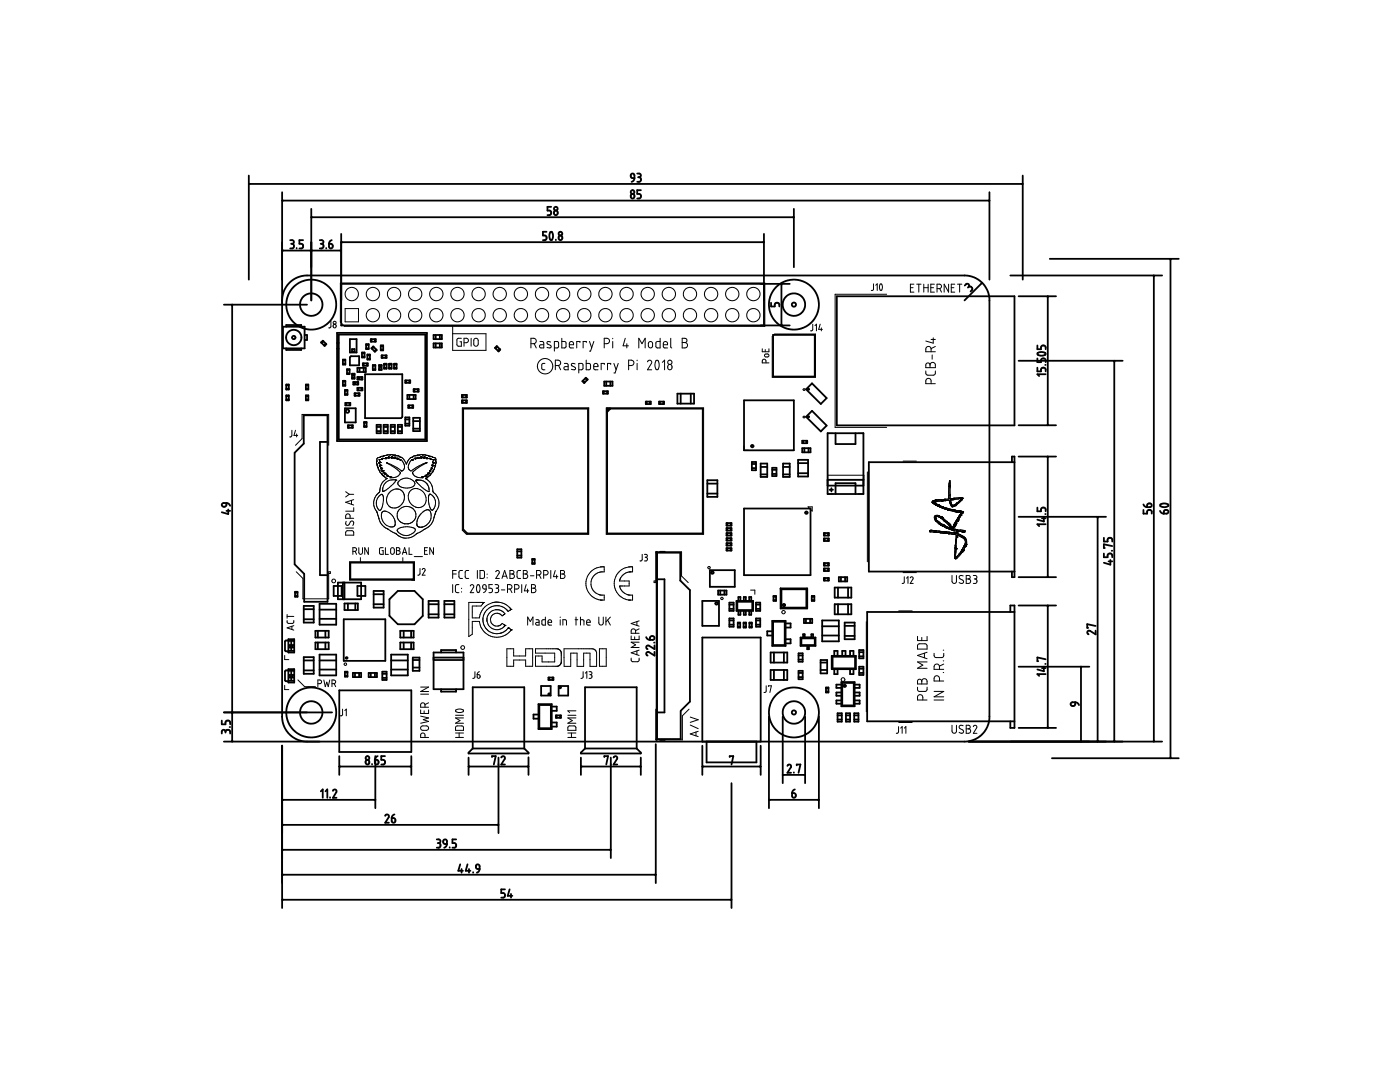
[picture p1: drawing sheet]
<svg xmlns="http://www.w3.org/2000/svg" width="279mm" height="216mm" viewBox="0 0 279 216" stroke-linecap="round" stroke-linejoin="round" font-family="sans-serif">
<g fill="none" stroke="#000" stroke-width=".2">
<path d="M67.9 56.5h84.7v8.6h-83.9l-.8-.8zM174.3 56.6v1.1l-.2 .3h-.2M174.8 56.9l.3-.3v1.4M175.7 56.7a.55 .55 0 0 1 .4 .7v.1a.31 .31 0 0 1-.3 .5 .31 .31 0 0 1-.3-.5zM177 58.7h-10.3v26.6h10.3M181.7 57.4h.5M182.4 56.7h-.7v1.6h.7M182.9 56.7h.9M183.4 56.7v1.6M184.4 57.4h.8M184.4 56.7v1.6M185.2 56.7v1.6"/>
<path d="M185.8 57.4h.5M186.5 56.7h-.7v1.6h.7M187 57.6l.7-.1 .2-.3-.1-.3-.2-.2h-.6v1.6M187.5 57.6l.4 .7M189.3 56.7v1.6l-.9-1.6v1.6M189.8 57.4h.6M190.5 56.7h-.7v1.6h.7M191.1 56.7h.9M191.5 56.7v1.6M66 64.1v1.1l-.2 .2h-.2M68.9 61.6h2.6v2.6h-2.6zM90.3 65.1v4.8h6.7v-3.3h-6.7"/>
<path d="M92.1 67.5h-.6l-.3 .3v1l.2 .3h.7v-.9h-.3M92.6 68.4l.7-.1 .2-.4-.1-.2-.2-.2h-.6v1.6M94 67.5v1.6M94.7 67.6l.4-.1 .3 .3v.9l-.3 .4h-.3l-.2-.3zM106 68.6l.8-.1 .2-.3-.1-.5-.3-.2h-.6v1.9M106.6 68.6l.4 .8M107.8 68.1l.5 .1 .2 .3v.9h-.6a.32 .32 0 0 1-.2-.3 .32 .32 0 0 1 .3-.3h.5M108.8 72.5h-.4l-.3 .2v.9l.3 .2h.4M109.9 68.2h-.3a.29 .29 0 0 0-.4 0 .29 .29 0 0 0 .1 .4l.6 .3a.33 .33 0 0 1 0 .5 .33 .33 0 0 1-.5 0l-.2-.1M110.6 69.4l.8-.1 .1-.9-.2-.2-.7-.1v2M110.8 72.9l.9-.1 .2-.3-.1-.4-.3-.2h-.7v1.9M111.5 72.9l.4 .9"/>
<path d="M112.1 67.5v1.9h.7l.2-.2-.1-.9-.8-.2M112.6 72.5h.5l.3 .3v1h-.5a.32 .32 0 0 1-.4-.3 .32 .32 0 0 1 .4-.3h.5M113.6 68.8h.9l-.2-.5-.2-.2-.4 .1-.1 1 .2 .2h.7M114.8 72.6l-.3-.1a.3 .3 0 0 0-.4 .1 .3 .3 0 0 0 .1 .4l.5 .3a.35 .35 0 0 1 0 .5 .35 .35 0 0 1-.5-.1h-.2M115.5 73.8l.8-.1 .1-1-.2-.1-.7-.1v1.9M115.7 68.3v-.2h-.6v1.3M117 71.9v1.9l.7-.1 .2-.2-.1-.9-.8-.1M117 68.3v-.2h-.6v1.3M117.6 68.1l.5 1.3M118.5 73.2h.8l-.1-.6-.4-.1-.2 .1-.1 1 .2 .2h.6M118.5 68.1l-.6 2h-.3M120.6 68.6l.9-.2 .1-.4-.1-.4-.9-.1v1.9"/>
<path d="M120.6 72.7v-.2h-.6v1.3M121.9 72.7v-.2h-.7v1.3M122.3 67.5v.1M122.3 68.1v1.3M122.5 72.5l.5 1.3M123.4 72.5l-.7 1.9h-.2M124.8 67.5l-.4 1.5h1M125.1 68.6v.8M125.5 72.9l.8-.1 .2-.3-.1-.4-.3-.2h-.6v1.9M127.1 71.9v.1M127.1 72.5v1.3M127.5 69.4v-1.9l.6 1.1 .7-1.1v1.9"/>
<path d="M129.2 72.2l.4-.3 .4 .2 .1 .3-.9 1.4h.9M129.5 68.3l.4-.2 .3 .4v.6l-.2 .3h-.4l-.2-.3zM131 71.9a.61 .61 0 0 1 .6 .8l-.2 .7a.36 .36 0 0 1-.4 .4 .36 .36 0 0 1-.2-.5l-.1-.8zM131.7 67.5v1.9h-.7l-.1-.2 .1-.9 .7-.2M132.2 72.3l.4-.4v1.9M132.4 68.8h.8l-.1-.6-.3-.1-.3 .2-.1 .9 .2 .2h.6M133.4 72.8l.4-.1 .3 .3v.5l-.3 .3-.3-.1-.2-.2v-.5zM133.9 67.5v1.8l.2 .1M136.1 67.5h.8l.2 .3-.1 .4-.3 .1 .3 .2 .2 .2v.4l-.3 .3h-.8zM136.1 68.3h.6M152.1 69.6v.6h1.4v-.6M152.7 70.7l.5-.1a.3 .3 0 0 1 .3 .3 .3 .3 0 0 1-.3 .3h-.3a.3 .3 0 0 1-.3-.2 .3 .3 0 0 1 .1-.3z"/>
<path d="M152.7 69.7v.5M152.9 72.4l-.1-.5a.37 .37 0 0 0-.4-.2 .37 .37 0 0 0-.3 .3v.4h1.4M154.1 67.2l.5-.5h8.2v8.6h-8.7zM162.2 64.7v1.1l-.4 .2M162.6 65l.3-.3v1.3M163.7 64.7l-.3 1h.7M163.9 65.4v.6M184.8 74v.6l.4 .3 1.3-.1 .2-.3v-.5M184.8 72.6l.5-.2 .3 .4 .2-.4 .5-.1 .4 .4v.7h-1.9zM185.6 72.8v.6M185.8 76.6v-.7l-.2-.3-.4-.1-.3 .2-.1 .9h1.9M185.8 70.2v-.6l-.2-.4-.4-.1-.3 .2-.1 .9h1.9"/>
<path d="M185.8 67.7h.9M186 70.8v.9M186.2 67.4v1.1l-1.4-.4M186.7 69.1l-.9 .5M58.3 85.9l-.1 1.1-.2 .2h-.2M59 88.9l1.3-1.4v-4.8h5.3v6.2M59 85.9l-.3 1h.7M59.2 86.6v.6M69 98.1l.7 .5M69.7 98.6h.9M69.7 98.6l-.7 .6M70.1 99.8v.8"/>
<path d="M70.6 99.7l-1.6 .5 1.6 .6M75.2 92h.1M75.4 93.3h.1M75.4 93.2l.2 .5M75.6 93.7v.1M75.6 92.3h.1M75.6 92.4l.4 .5M75.6 93.8l.2 .1M75.6 92.3v.1M75.6 92.4h.1M75.6 99a.45 .45 0 0 1 .6-.4 .45 .45 0 0 1 .3 .6 2.9 2.9 0 0 1-.7 2.7 1.97 1.97 0 0 1-.2-2.9zM75.7 93.9h.1"/>
<path d="M75.7 93.9l.2 .4 .6 .6M75.8 92.9v.1M75.8 93h.1M75.8 91.2a.58 .58 0 0 0-.6 .9l-.1 .3 .3 .8M75.8 93l.4 .4-.3 .1M75.9 92.3h.1M75.9 93.1h.1M75.9 92.7h.1M75.9 93.5h.1M75.9 91.2h.1M75.9 93.5l.6 .4M76 92.9h.1"/>
<path d="M76 92.9h-.3h.1M76 93.4h.1M76 93.4v.1M76.1 93.4h.1M76.2 93.4h.1M76.2 98.6l-.1 .1M76.2 94.6h.1M76.2 94h.1M76.2 94l.7 .4M76.2 91.5h.1M76.2 91.5l.2 .2h-.8l.3 .5-.3 .1M76.2 98.7h.1"/>
<path d="M76.3 94.1h.1M76.4 93.9h.1M76.4 94h.1M76.5 94h.1M76.5 93.9h.1M76.5 93.9l-.3 .1M76.5 94.9v.1M76.5 95h.1M76.5 95l.3 .1M76.6 95h.1M76.6 98h-.1M76.6 91h.1"/>
<path d="M76.6 91l-.9 .3M76.7 98h-.1M76.7 90.9v.1M76.7 95h.1M76.7 95.1h.1M76.8 94.4h.1M76.8 95.1l.5 .4a3.1 3.1 0 0 0-1.6 2.7 2.61 2.61 0 0 0-.7 3.6l.2 .4M76.8 95.1h.1M76.8 90.9h.1M76.9 94.4v.1M76.9 94.5h-.3l.6 .3M76.9 94.5h.1"/>
<path d="M76.9 94.4h.1M76.9 95.3h.1M77 91.4h.1M77.1 90.8v.1M77.1 90.9l-.5 .1M77.2 92.4h.1M77.2 91.3l.5 .1M77.2 92.4l1.5 .9a1.87 1.87 0 0 1 1.2 1.1 1.9 1.9 0 0 1-2.1 1l.2-.2M77.2 91.4l-.3-.1 .2 .2h-.9M77.2 94.8h.1M77.3 94.8h.1M77.3 90.8h.1"/>
<path d="M77.3 91.4h.1M77.3 94.9l-.1 .1 .8 .2M77.4 94.9h.1M77.4 95v.1M77.4 94.8v.1M77.5 91.2h.1M77.5 91.2l.7 .2M77.5 91.2l.2 .2M77.7 91.4h.1M77.8 98.2a1.67 1.67 0 0 1 2.4-.3 1.67 1.67 0 0 1 .2 2.4 1.69 1.69 0 0 1-1.9 1.1 1.69 1.69 0 0 1-1.3-1.9l.3-.9zM77.9 95.1h.1M78 95.2h.1"/>
<path d="M78 90.7l.6 .1a2.51 2.51 0 0 1 2.2 1.2l.3 .6a1.96 1.96 0 0 1 1.4-1.5l1.3-.3M78.1 90.7l-1 .1M78.1 90.7h.1M78.2 91.4h.1M78.2 91.2h.1M78.2 91.3l-.1-.2 .6 .4M78.2 91.3l.1 .1M78.3 91.4h-.1M78.3 91.2h.1M78.4 90.8h.1M78.4 91.3h.1M78.5 90.8h.1"/>
<path d="M78.5 91.4h.1M78.7 91.5h.1M78.8 91.2h.1M78.8 91.2l-.1 .3M78.8 91.2l.5 .4M78.8 91.4v.1M78.8 90.8h.1M79 95.8h.1M79 95.8a2.06 2.06 0 0 0-2.6 2.2h.1M79 95.8a4 4 0 0 1-1.9 1.9l-.5 .3M79.1 90.9h.1M79.3 91.6h.1"/>
<path d="M79.3 91.6l.1-.2 .5 .5 .1-.2a1.44 1.44 0 0 1 .3 2.3l-1.9-1.1-1.2-.5M79.4 91.5h.1M79.4 91.5l-.1 .1M79.5 96.1a1.97 1.97 0 0 1 3.3 .4 2.02 2.02 0 0 1-2.7 .7 .72 .72 0 0 1-.6-.4 .72 .72 0 0 1 0-.7zM79.7 91.6v.1M79.8 91.2h.1M80.1 91.2v.1M81.9 97.9a1.56 1.56 0 0 1 1.5-.4 2.03 2.03 0 0 1 1.6 1.6 2.03 2.03 0 0 1-.8 2.1 2.08 2.08 0 0 1-2.3-.9 2.08 2.08 0 0 1 0-2.4zM82.2 91.7h.1M82.3 91.7h.1M82.3 91.8h.1M82.3 91.8v-.1a1.85 1.85 0 0 0-.6 2l.3 .3 1.8-1.1 1.3-.5-2.5 1.6a.41 .41 0 0 0-.3 .4 .41 .41 0 0 0 .2 .3 2.24 2.24 0 0 0 1.9 .7l-.1-.1"/>
<path d="M82.9 91.6v-.3l-.6 .5M82.9 91.6h.1M83 90.9l-.1 .1M83 95.9l1.1-.1 .9 .5 .5 .9 .2 .9a5.1 5.1 0 0 1-2.5-1.8zM83 95.8h.1M83 95.8v.1M83 91.6h.1M83.2 90.8h.1M83.2 95.8h.1M83.3 95.8h.1M83.3 90.8h.1M83.4 91.4h.1"/>
<path d="M83.4 91.5h.1M83.5 91.5h.1M83.5 91.5l-.1-.3-.5 .4M83.7 90.8l.4-.1 1 .2M84 91.4h.1M84.1 91.2h.1M84.1 91.2l-.1 .2h.1M84.1 91.1h.1M84.1 91.1l-.6 .4M84.1 91.1v.1M84.2 95.2h.1M84.2 95.1l.1 .2"/>
<path d="M84.3 95.2h.1M84.3 95.1h-.1M84.3 95.3h.1M84.6 91.4h.1M84.6 91.3v.1M84.7 91.2h.1M84.7 91.2l-.1 .1M84.7 91.2l-.6 .2M84.9 95.5h.1M84.9 94.9l.1 .1-.8 .1M84.9 94.9h.1M84.9 95.5a3.2 3.2 0 0 1 1.6 2.7 2.69 2.69 0 0 1 .4 4v.1"/>
<path d="M84.9 94.9l.1 .1M85 95h.1M85 95.4l-.1 .1M85 95.4h.1M85 90.8l.1 .1M85.1 90.9h.1M85.1 92.3h.1M85.1 90.9l.5 .1M85.2 91.3h.1M85.2 91.3l-.6 .1M85.2 91.3h.1l-.1 .2h.8l-.2 .2 .8 .1M85.2 95.3v.1"/>
<path d="M85.3 94.5h.1M85.3 95.3h.1M85.3 94.5l.2 .1M85.3 94.4v.1M85.3 94.4h.1M85.4 94.5h.1M85.5 95h.1M85.5 94.6l-.7 .2 .1 .1M85.5 94.5h.1M85.5 94.6h.1M85.6 94.5h.1M85.6 95h.1"/>
<path d="M85.6 95l-.7 .5M85.6 98.9v.1M85.6 91l.7 .2M85.7 98.6a1.86 1.86 0 0 1 .6 3.2 2.05 2.05 0 0 1-.8-1.8v-.9zM85.7 94.9l-.1 .1M85.7 91.4v.1M85.8 94h.1M85.8 94.9h-.1M85.8 91.4l.1 .1M85.9 93.9h-.1M85.9 93.8l-.2 .1 .3 .1-.6 .4M86 93.4h.1"/>
<path d="M86.1 93.4h.1M86.1 94.5h-.1M86.1 93.4h.2l-.4 .4M86.1 93.7h-.1M86.2 92.8v.1M86.2 92.8l.3 .1M86.3 92.8h-.1M86.3 91.2h.1a.56 .56 0 0 1 .6 .9v.4l-.3 1M86.3 92.3h.1M86.3 91.2h.1M86.3 92.3l.3 .1M86.4 91.2v.1"/>
<path d="M86.4 92.1h.1M86.5 92.9h.1M86.5 92.9l-.4 .5M86.5 93.8l-.1 .1M86.5 91.7h.1M86.6 91.8h.1M86.6 91.8l-.3 .5M86.6 92.3h.1M86.6 91.7h.1M86.6 91.3h.1M86.6 92.4h.1M86.6 92.4l-.4 .4"/>
<path d="M86.7 93.5l-.3 .7-.6 .7M86.7 93.2v.1M86.9 92.7v.1M86.9 92.9h.1M87 91.6h.1M87 92.4h.1M92.3 81.4h25.2v25.2h-24.4l-.8-.8zM121 81.4h19.4v25.2h-19.4zM121.1 81.5h.6l-.6 .6zM148.5 89v.9h.8M165.2 94.8h7.2v.9h-7.2M166.2 86.4h-1v12.2h1"/>
<path d="M171.3 86.4h1v12.2h-1M173.1 94.2v17.9M180.2 92h2.7M186.2 100h.1M186.3 99.9h.1M186.4 99.9h.1M186.5 99.9h.1M186.6 99.9h.1M186.6 99.8h.1M186.6 99.8l-.5 .3M186.7 99.8h.1M186.7 99.8h-.1"/>
<path d="M187.3 99.7l-.1 .1M187.5 99.7h-.1M188 100h.1M188.5 99.6l-1.8 .2M188.6 99.6h.1M188.8 99.9h-.1M188.9 99.9h-.1M189.4 97h.1M189.4 99.8h.1M189.4 99.9h.1M189.4 96.4v.1M189.5 96.3l-.1 .1"/>
<path d="M189.5 100h.1M189.5 96h.1M189.6 95.9l-.2 .7v3l-1 .1M189.6 95.9h.1M189.6 95.9v3.6M189.6 99.5h.1M189.7 99.5h.1M189.7 96.8h-.1M189.7 99.8l.1 .4M189.7 99.8h.1M189.9 99.7v.1M190.1 99.5h.1"/>
<path d="M190.2 99.7h.1M190.3 99.5h-.7M190.3 99.7h.1M190.3 99.4h.1M190.4 99.4h.1M191.3 99.5h.1M191.6 99.5h-.1M191.6 99.9l-.7 .6M191.6 99.9h.1M191.7 99.5h.1M191.7 99.8l-.1 .1M191.8 99.7h.1"/>
<path d="M191.8 99.7l.1-.3-2.2 .4M191.8 99.7l-.1 .1M191.9 99.6h.1M191.9 99.7h.1M192.1 99.4h.1M192.1 99.4l-.5-.1-1.4 .2M192.1 99.4l-.3 .5-1 .9M59.1 114.1l1.4 1.3v4.1h5.1v-5.4h.3v.3h-.3M69 105.4h1.6M69.1 104l-.1 .4a.36 .36 0 0 0 .2 .4 .36 .36 0 0 0 .5-.2l.2-.5a.43 .43 0 0 1 .7 .1 .43 .43 0 0 1-.2 .6M69.1 106h1.3l.2 .2v.6h-1.6zM69.8 112.1h12.9v3.7h-12.9z"/>
<path d="M69.9 103.4l-.1-.7-.3-.2-.3 .1-.2 .3v.5h1.6M70.4 110l.6-.1a.36 .36 0 0 0 .1-.4 .36 .36 0 0 0-.3-.2h-.4v1.3M70.6 101.3v.7h-1.6M70.9 110l.3 .6M71.6 109.3v1a.37 .37 0 0 0 .4 .3 .37 .37 0 0 0 .3-.4v-.9M71.9 111.3v.8M73.5 109.3v1.3l-.7-1.3v1.3M75.2 102.2h.1M75.2 102.2l.1 .2a4.2 4.2 0 0 0 1.8 3l1.6 .9a4.6 4.6 0 0 0 2.4 1.1 3.5 3.5 0 0 0 2.3-1l.9-.5a3.8 3.8 0 0 0 2.5-3.2l.1-.4M76.3 102.2a1.07 1.07 0 0 1 1.4 .2 2.16 2.16 0 0 1 1 2.6 2.06 2.06 0 0 1-2.1-.6 2.06 2.06 0 0 1-.4-2.1zM76.5 109.3h-.6l-.1 .2-.1 .9 .2 .2h.6v-.7h-.3M76.9 109.3v1.3h.6"/>
<path d="M78 109.4l.2-.1 .4 .1v1a.36 .36 0 0 1-.4 .2 .36 .36 0 0 1-.2-.4zM78.8 104.8h.1M79.1 106.5v.1M79.1 109.3h.4a.3 .3 0 0 1 .3 .3 .3 .3 0 0 1-.3 .3h.1a.37 .37 0 0 1 .3 .4 .37 .37 0 0 1-.4 .3h-.4zM79.1 109.9h.4M79.4 105.5a3.3 3.3 0 0 1 3.5 .1 1.95 1.95 0 0 1-2.7 1.1 1.22 1.22 0 0 1-1-.9zM79.7 101.6a1.81 1.81 0 0 1 2.8-.1 1.81 1.81 0 0 1-.3 2.7l-.7 .3h-.9a1.71 1.71 0 0 1-.9-2.9zM80.3 110.6l.5-1.3 .4 1.3M80.4 111.3v.8M80.4 110.2h.7M80.6 104.5h.1M81.5 104.5h.1"/>
<path d="M81.6 109.3v1.3h.6M82.5 115.6l.2 .2M82.7 111.1h1.6M82.7 115.3l-.5 .5M83.2 106.5h.1M83.3 104.9h.1M83.3 105h.1M83.7 105.2h.1M83.8 113.4v1.2l-.4 .2M84.2 105.2h-.1M84.3 113.6a.3 .3 0 0 1 .4-.1 .3 .3 0 0 1 .1 .4l-.5 .9h.6M84.3 102.2a.92 .92 0 0 1 1.6 0 2.17 2.17 0 0 1-2.5 2.9 .82 .82 0 0 1-.2-1l.4-1.1z"/>
<path d="M84.7 109.9h.5M85.3 109.3h-.6v1.3h.6M86.5 109.3v1.3l-.7-1.3v1.3M86.9 102.3h.1M87 102.1h.1M90.3 116.6v1.7M90.3 114.5h.8M91.1 113.8h-.8v1.6M91.6 116.6l-.5 .1-.2 .2v1.1l.2 .2 .5 .1M92.1 117.4v.1M92.1 118.1v.1M92.3 113.8h-.4l-.3 .3 .1 1.2 .6 .1"/>
<path d="M93.5 113.8h-.4l-.3 .3 .1 1.2 .2 .1h.4M93.9 116.9a.35 .35 0 0 1 .4-.2 .35 .35 0 0 1 .2 .5l-.6 1.1h.7M95.3 116.7a.51 .51 0 0 1 .5 .7l-.1 .5a.32 .32 0 0 1-.3 .3 .32 .32 0 0 1-.3-.4zM95.3 113.8v1.6M95.8 113.8h.6l.3 .3v1l-.3 .3h-.6zM96.4 116.8l.1-.1a.33 .33 0 0 1 .4 0 .33 .33 0 0 1 .1 .3v.5h-.4l-.3-.2zM97 117.5l-.1 .5-.4 .3M97.2 114.5v.1M97.2 115.3h.1M98.3 116.6h-.7v.8h.4l.3 .2-.2 .6-.5 .1M98.8 116.6h.4a.36 .36 0 0 1 .3 .4 .36 .36 0 0 1-.3 .4M98.9 114.1a.37 .37 0 0 1 .5-.3 .37 .37 0 0 1 .2 .6l-.7 1h.8"/>
<path d="M99 117.4h.2M99.2 117.4l.3 .2v.5l-.2 .1-.5 .1M100.1 117.7h.7M100.2 115.4l.5-1.6 .5 1.6M100.3 115h.8M101.3 117.5h.7l.2-.3-.1-.4-.8-.2v1.7M101.8 113.8h.4a.35 .35 0 0 1 .4 .4 .35 .35 0 0 1-.4 .3l.4 .2 .1 .4-.3 .3h-.6zM101.8 114.5h.4M101.8 117.5l.4 .8M102.7 117.5h.7l.2-.3-.1-.4-.8-.2v1.7M103.9 113.8h-.4l-.3 .3 .1 1.2 .6 .1M104.1 116.6v1.7"/>
<path d="M104.4 113.8h.5a.35 .35 0 0 1 .3 .4 .35 .35 0 0 1-.3 .3l.4 .3v.4l-.2 .2h-.7zM104.4 114.5h.5M105 116.6l-.4 1.3h.9M105.3 117.5v.8M105.9 114.9h.7M106.1 116.6l.5 .1a.36 .36 0 0 1 .3 .4 .36 .36 0 0 1-.4 .3l.4 .1v.4l-.3 .3-.5 .1zM106.1 117.4h.4M107.1 114.7l.7-.1 .2-.2-.2-.5-.7-.1v1.6M107.6 114.7l.4 .7M108.5 114.7l.8-.1 .1-.2-.1-.5-.8-.1v1.6M109.9 113.8v1.6M110.8 113.8l-.4 1.3h.9"/>
<path d="M111.1 114.7v.7M111.9 113.8h.4a.35 .35 0 0 1 .4 .4 .35 .35 0 0 1-.4 .3l.3 .2 .1 .5-.2 .2h-.6zM111.9 114.5h.4M117.9 114.1a3.3 3.3 0 0 1 2.5-1h.2v1a2.34 2.34 0 0 0-2.7 2.3 2.34 2.34 0 0 0 2.7 2.3v1a3.3 3.3 0 0 1-3.3-1.8 3.3 3.3 0 0 1 .6-3.8zM119.8 119.7h.1M123.5 114.1a3.3 3.3 0 0 1 2.5-1h.2v1a2.36 2.36 0 0 0-2.4 1.4l-.2 .4h2v1h-1.9a.86 .86 0 0 0 .5 1.1 2.31 2.31 0 0 0 2 .7v1a3.3 3.3 0 0 1-3.3-1.8 3.3 3.3 0 0 1 .6-3.8zM125.5 119.7h.1M128.2 110.6l-.1 1.2-.4 .1M128.6 110.6h.3a.29 .29 0 0 1 .3 .3 .29 .29 0 0 1-.3 .3M128.8 111.2h.1M128.9 111.2l.2 .1 .1 .4-.2 .2h-.4M130.9 115.9h-.4v.3h.4v-6.1h5.1v4.8l1.4 1.3"/>
<path d="M149.8 117.8h.8v.8M161.3 101.1h.8v.9zM180.2 114.3h2.7M180.5 115.1v1.1l-.5 .2M180.9 115.4l.3-.3v1.3M181.7 115.3a.3 .3 0 0 1 .4-.2 .3 .3 0 0 1 .1 .4l-.5 .9h.5M185.5 106h.1M185.5 106l.1 .1 2.1 .2M185.5 106.1h.1M185.6 105.9h.1M185.6 106.1h.1M185.7 105.9h-.1"/>
<path d="M185.7 105.8h.1M186 105.8h.1M186.1 100h.1M186.1 100.1l-.1 .1 .2 .2M186.2 100.4h.1M186.3 100.4l.3 .3M186.3 100.2l.2 .2M186.3 100.2h.1M186.3 100.1v.1M186.3 100.1h.1M186.4 100.5h.1M186.4 105.9h.1"/>
<path d="M186.4 106.2h.1M186.5 106.2h.1M186.5 100.6h.1M186.5 100.3h.1M186.5 100.3v.1M186.5 103.5h.1M186.5 100.4h.1M186.5 100.6l.2 .1M186.6 100.4h.1M186.6 100.6h.1M186.6 100.4l.2 .1M186.6 106.2h.1"/>
<path d="M186.6 100.7h.1M186.6 103.7h.1M186.6 103.7l.1 .1M186.6 100.7l.4 .2M186.6 103.7l.1 .2M186.6 103.8h.1M186.7 100.4h.1M186.7 100.7h.1M186.7 103.8h.1M186.7 100.5h.1M186.7 103.9h.1M186.7 100.4v.1"/>
<path d="M186.7 103.9l.3 .3M186.7 103.1h.1M186.7 103.4h.1M186.7 103.4l.7 .8M186.7 103h.1M186.7 103.4l.1 .1M186.8 100.8h.1M186.8 100.7v.1M186.8 105.9h.1M186.8 103.9h.1M186.8 106.2h.1M186.8 100.5h.1"/>
<path d="M186.8 100.5v.1M186.8 104h.1M186.8 105.9l3.7 .4M186.8 105.9h-.2a1.01 1.01 0 0 0-1.1 .1M186.8 100.6l.6 .2M186.9 100.6h.1M186.9 104h.1M186.9 100.8h.1M186.9 103h.1M186.9 100.9h.2M187 100.6h.1M187 103.8v.1"/>
<path d="M187 100.9h.1M187 103.9l.1 .1M187 100l-.1 .1M187 104.2h.1M187.1 100.9h.1M187.1 100.9v.1M187.1 104.2l.3 .3M187.1 101h.2M187.1 100.7h.1M187.1 103.1h.1M187.1 101h.1M187.1 104.3h.1"/>
<path d="M187.2 100.7h.1M187.2 101h.1M187.2 104h.1M187.2 106h.1M187.2 103.1l-.4-.1-.1 .4M187.2 104.1h.1M187.2 103.1l.3 .1M187.2 100.7l.1 .1M187.3 100.8h.1M187.3 101h.1M187.3 101l.1 .1M187.4 101.1l.2 .1"/>
<path d="M187.4 100.8h.1M187.4 104.5l.1 .1M187.4 103.2h.1M187.4 104.2h.1M187.4 100.8l.3 .2M187.4 104.5h.1M187.4 102.9l.1 .1M187.4 101.1h.1M187.5 104.6h.1M187.5 104.2l.1 .2M187.5 101.1h.1M187.5 100.9h.1"/>
<path d="M187.5 102.9h-.9l-.1 .3 .1 .5M187.5 103.2l.1 .1M187.5 101.1l.6 .3M187.5 103h.1M187.5 103.2h.1M187.5 104.6l.4 .2M187.6 100.9h.1M187.6 104.6h.1M187.6 103.3h.1M187.6 103h.1M187.6 106h.1M187.6 104.7h.1"/>
<path d="M187.6 103.3l.2 .1M187.6 104.4h.1M187.6 106.3l.7 .1M187.6 103l.2 .1M187.6 104.4l.2 .1M187.6 104.4l.4 .2M187.7 104.7h.1M187.7 103.3h.1M187.7 101h.1M187.7 103.1h.1M187.7 101l1.1 .3M187.7 103.4h.1"/>
<path d="M187.7 106.3h.1M187.7 106h.1M187.8 104.8h.1M187.8 103.4h.1M187.8 103.1h.1M187.8 104.5h.1M187.8 103.1l.2 .1M187.9 103.1h.1M187.9 101h.1M187.9 103.4l.5 .5M187.9 104.8h.1M187.9 104.8l.1 .1"/>
<path d="M187.9 104.8l.4 .3M187.9 101.3h.1M188 104.6l.1 .1M188 103.2v.1M188 103.2h.1M188 103.3h.1M188 104.9h.1M188 106.1h.1M188 101.1h.1M188 104.6h.1M188 103.6h.1M188.1 101.1h.1"/>
<path d="M188.1 103.3h.1M188.1 104.6h.1M188.1 103.3l.8 .8M188.1 101.4h.1M188.1 104.7h.1M188.1 104.7l.3 .1M188.1 105h.1M188.2 101.4l.4 .1M188.2 105h.1M188.2 101.4v.1M188.2 106.4l2.5 .3M188.2 101.5h.1"/>
<path d="M188.3 105h.1M188.3 104.8h.1M188.3 105v.1M188.3 101.5h.1M188.3 105.1h.1M188.3 105.1l.3 .1M188.3 103.8h.1M188.4 104.8h.1M188.4 106.1h.1M188.4 103.9h.1M188.4 105.1h.1M188.4 103.9v.1"/>
<path d="M188.4 101.5h.1M188.4 104h.1M188.4 104.8l.2 .1M188.5 104h.1M188.5 105.1h.1M188.5 101.5l1 .3M188.5 106.2h.1M188.5 104l1 1M188.5 105.2h.1M188.6 106.2h.1M188.6 101.5h.1M188.6 104.9h.1"/>
<path d="M188.6 101.6h.1M188.6 105.2l.4 .2M188.6 104.1h.1M188.6 104.9l.4 .2M188.6 106.1h.1M188.7 101.6h.1M188.7 104.1h.1M188.7 106.1h.1M188.7 101.3l.3 .1M188.7 105.3h.1M188.8 106.2h.1M188.8 105.3h.1"/>
<path d="M188.8 104.1h.1M188.8 104h.1M188.8 105.1h.1M188.9 101.6h.1M188.9 104.1h.1M188.9 105.3h.1M188.9 104.1l1.2 1.2 .3-.7M188.9 101.7h.1M189 101.7h.1M189 101.4l.1 .1M189 105.4h.1M189 105.1h.1"/>
<path d="M189 105.4l.6 .2M189 104.2h.1M189 105.1l.1 .1M189 101.4l3.1 .7M189.1 104.2h.1M189.1 105.4h.1M189.1 101.7h.1M189.1 105.2h.1M189.1 101.8h.1M189.1 101.5h.1M189.1 104.3h.1M189.2 101.8h.1"/>
<path d="M189.2 104.3h.1M189.2 106.4v.1M189.2 105.2l.2 .1M189.2 105.2h.1M189.2 106.5h.1M189.3 106.5h.1M189.3 104.4v.1M189.3 106.2h.1M189.4 105.3h.1M189.4 104.5h.1M189.4 104.8h.1M189.4 101.8h.1"/>
<path d="M189.4 104.6h.1M189.4 105.3l.7 .2M189.4 105.6h.1M189.5 104.6h.1M189.5 105.3h.1M189.5 101.8l.6 .2M189.5 104.9h.1M189.5 104.7h.1M189.5 105.6h.1M189.5 100.1h.1M189.5 101.6h.1M189.5 100.1l-.1-.3h-.3l-2.7 .3"/>
<path d="M189.5 100.1v.2M189.5 100.2l.2 .4M189.5 105l.4 .4M189.5 101.9h.1M189.5 105h.1M189.6 104.7h.1M189.6 105.6h.1M189.6 100.3v.1M189.6 100.4h.1M189.6 106.2h.1M189.6 100.5l.1 .1M189.7 105.6h.1"/>
<path d="M189.7 100.6a.47 .47 0 0 0 .2 .5 .47 .47 0 0 0 .6-.1M189.7 100.6h.1M189.7 105.1h.1M189.7 105.6l.2 .1M189.7 104.8v.1M189.7 105.4h.1M189.7 101.6h.1M189.8 105.7h.1M189.8 105.4h.1M189.8 100.2h.1M189.8 100.2v.1M189.8 100.3l.1 .3"/>
<path d="M189.8 100.3h.1M189.9 105.3h.1M189.9 100.4v.1M189.9 105.7l.1 .1M189.9 101.7h.1M189.9 100.6l.1 .2M189.9 100.6h.1M189.9 100.7h.1M189.9 105.3v.1M189.9 105.4h.1M190 101.7h.1M190 100.8h.1"/>
<path d="M190 105.4h.1M190 114.8v1.2l.3 .4 .4-.1 .2-.2v-1.3M190 100.8l.1 .1h.2M190 101.1h.1M190 105.4l.1 .1M190 106.6h.1M190 105.8h.1M190.1 105.8h.1M190.1 105.5h.1M190.1 101.7h.1M190.1 102h.1M190.1 105.8l.2 .1"/>
<path d="M190.1 102l1.7 .3M190.2 105.8h.1M190.2 101.1h-.1M190.2 105.5h.1M190.2 105.5l.8 .2 1.5 .2 .1 .1a.44 .44 0 0 1-.7 0h-.6l-.2 .3M190.2 105.2h.1M190.2 105.1h.1M190.2 106.6h.1M190.2 105.1v.1M190.2 101.1h.1M190.2 105.9h.2M190.2 105.9h.1"/>
<path d="M190.2 100.9h.1M190.2 105v.1M190.3 105.4l-.1 .1M190.3 100.9h.1M190.3 105.9h.1M190.3 101h.1M190.4 104.8h.1M190.4 105.9l.6 .1M190.4 101.8h.1M190.4 100.8h-.1M190.4 106.3h.1M190.4 100.8h.1"/>
<path d="M190.4 104.6v.1M190.4 105.1h.1M190.4 106.6h.1M190.5 101.8h.1M190.5 100.8h.1M190.5 100.7v.1M190.5 106.6h.1M190.5 106.4h.1M190.5 100.7h.1M190.5 105.9h.1M190.5 105.6h.1M190.5 105h.1"/>
<path d="M190.5 105l-.3 .5M190.5 104.4v.1M190.5 101h.1M190.5 100.7l-.2 .2M190.5 104.9h.1M190.5 111.3l.1 .1M190.6 104.9h.1M190.6 104.9l-.1 .1M190.6 105.6h.1M190.6 101.8v.1M190.6 111.4h.1M190.6 109.3h.1"/>
<path d="M190.6 111.5h.1M190.6 104.8h.1M190.6 109.4h.1M190.6 104.8l-.1 .2M190.6 100.9l-.1 .1M190.6 104.7h.1M190.6 106.7h.2l-.1 1.1M190.6 100.6l-.1 .1M190.6 106.4h.1M190.6 108.8h.1M190.6 104.7v.1M190.7 104.6h.1"/>
<path d="M190.7 104.2l-.3 .4M190.7 100.9h.1M190.7 108h.1M190.7 105.7h.1M190.7 100.9h-.1M190.7 104.6l-.1 .1M190.7 104.1h.1M190.7 104.5h.1M190.7 100.6l-.1 .1M190.8 104.5h.1M190.8 104.4h.1M190.8 107.8l-.3 2.9 .1 .8"/>
<path d="M190.8 102.1l.1 .1M190.8 110.2h-.1M190.8 100.6h-.1M190.8 105.7h.1M190.8 102.1h.1M190.8 109.4h.1M190.8 109.5h.1M190.8 100.8l-.1 .1M190.8 104l-.2 .2M190.8 106.4h.1M190.8 100.8h.1M190.8 103.9v.1"/>
<path d="M190.8 109.6h.1M190.8 111.2h.1M190.8 100.5h.1M190.8 100.7h.1M190.9 100.7h.1M190.9 103.9h.1M190.9 100.5h.1M190.9 103.8h.1M190.9 104.2l-.2 .4M190.9 104.2h.1M190.9 100.5l-.1 .1M190.9 100.4v.1"/>
<path d="M190.9 107.2h.1M190.9 107h.1M190.9 100.4h.1M190.9 107.2l.2-.4 .8 .4M190.9 107.2l-.1 4M190.9 103.7v.1M190.9 106.8v.1M191 107.1h.1M191 106.8h.1M191 100.4h.1M191 103.7l-.2 .3M191 104.1l-.1 .1"/>
<path d="M191 103.7h.1M191 106.4h.1M191 105.7h.1M191 106h.1M191 104.1h.1M191 106l-.2 .4-.3-.1M191 104h.1M191 102.2h.1M191 103.6v.1M191.1 104h.1M191.1 106h.1M191.1 106.3h-.1"/>
<path d="M191.1 105.7v.1M191.1 104l-.1 .1M191.1 103.6h-.1M191.1 111h-.1M191.1 106.5h.1M191.1 106.3l-.1 .1 .2 .1M191.1 103.5h.1M191.1 102.2h.1M191.1 106.5l.1 .1M191.1 103.4h.1M191.1 106.2v.1M191.1 103.5v.1"/>
<path d="M191.1 103.9h.1M191.1 103.4v.1M191.1 105.8h.1M191.2 106.2h.1M191.2 102.2h.1M191.2 103.8h.1M191.2 103.8l-.2 .3M191.2 103.3v.1M191.2 103.7h.1M191.2 106.6h.1M191.2 103.2v.1M191.3 103.7h.1"/>
<path d="M191.3 106.6h.2M191.3 103.1h.1M191.3 103.6v.1M191.4 101.9h.1M191.4 103.1h.1M191.4 103.1l-.2 .2M191.4 103.5h.1M191.4 110.6l-.1 .1M191.4 103h.1M191.4 103.1h-.1M191.4 106.6l.2 .1M191.4 102h.1"/>
<path d="M191.4 103v.1M191.5 106h.1M191.5 110.5h.1M191.5 110.5l-.7 .7M191.5 102h.1M191.5 107h.1M191.5 106.7h.1M191.5 102.8v.1M191.5 102.8l-.1 .2M191.6 102h.1M191.6 106.7l.6 .3M191.6 102.7h.1"/>
<path d="M191.6 110.4l-.1 .1M191.6 102.7l-.1 .1M191.6 103.1l-.1 .2M191.6 102.6h.1M191.6 103.1l-.4 .7M191.6 103.1h.1M191.7 102.6h.1M191.7 102.6h-.1M191.7 102.6l-.1 .1M191.7 103l-.1 .1M191.7 103h.1M191.7 102.9v.1"/>
<path d="M191.7 102.5v.1M191.7 102.3h.1M191.7 102.5h.1M191.8 102.9h-.1M191.8 102.3h.1M191.8 102.8h.1M191.8 102.3l-.1 .2M191.8 110l-.3 .4M191.9 109.9h.1M191.9 109.9l-.1 .2M191.9 107.2h.1M191.9 106.1h.1"/>
<path d="M191.9 109.8h.1M191.9 109.8v.1M191.9 102.6h.1M191.9 102.6l-.2 .3M191.9 109.7h.1M192 107.2h.1M192 109.7l-.1 .1M192 106.1h.1M192 110.2l-.9 1.1-.5 .2M192 102.5h.1M192 107.2l.2 .1M192 110.2h.1"/>
<path d="M192 110.1h.1M192 109.6h.1M192 102.4v.1M192 110.1v.1M192 102.4l-.1 .2M192.1 106.1h.1M192.1 102.4h.1M192.1 102.3h.1M192.1 102.1h.1M192.1 110.1l-.1 .1M192.1 102.3l-.1 .1M192.1 107.3h.1"/>
<path d="M192.1 110h.1M192.1 102.1v.1M192.1 102.2v.1M192.2 109.9h.1M192.2 110h-.1M192.2 105.8h.1M192.2 107h.1M192.2 106.2h.1M192.2 114.9l-.4-.1a.36 .36 0 0 0-.4 .3 .36 .36 0 0 0 .2 .4l.6 .3a.45 .45 0 0 1-.2 .6 .45 .45 0 0 1-.6-.2M192.2 109.8h.1M192.2 107.3h.1M192.2 107.3v.1"/>
<path d="M192.2 107l.2 .1M192.2 107.4l.2 .1M192.3 109.7h.1M192.3 106.2h.1M192.3 109.7l-.2 .4M192.3 109.8h-.1M192.3 107.4h.1M192.3 107.1h.1M192.3 109.1h.1M192.3 109.6h.1M192.4 109h.1M192.4 107.1v.1"/>
<path d="M192.4 107.5h.1M192.4 109l-.4 .7M192.4 108.9h.1M192.4 107.2h.1M192.4 107.2l.3 .2 .2 .6-.1 .7M192.4 107.5l.1 .1M192.5 107.5h.1M192.5 108.8h.1M192.5 108.9h.1M192.5 107.5v.1M192.5 105.9h.1M192.5 107.6h.1"/>
<path d="M192.5 108.8v.1M192.5 108.8l-.1 .2M192.5 107.6l.2 .5-.1 .4M192.5 107.7h.1M192.5 108.7h.1M192.6 108.7h.1M192.6 108.6h.1M192.6 108.6l-.1 .2M192.6 108.5v.1M192.7 109.1h.1M192.7 109.1l-.4 .6M192.7 109.1h-.1"/>
<path d="M192.7 109h.1M192.7 108.9v.2M192.7 108.9h.1M192.8 108.8l-.1 .1M192.8 108.8v.1M192.8 114.8h.5a.35 .35 0 0 1 .3 .4 .35 .35 0 0 1-.3 .3l.4 .3v.4l-.3 .2h-.6zM192.8 115.5h.5M192.8 108.6h.1M192.8 108.6v.2M192.9 108.6h.1M194.2 114.8h.4a.35 .35 0 0 1 .4 .4 .35 .35 0 0 1-.4 .3M194.4 115.5h.2"/>
<path d="M194.6 115.5l.3 .3v.4l-.2 .2h-.5M56.8 130.8v.8h.8M56.8 136.8v.8h.8M57.3 123.8v.4l.3 .2h.9l.1-.2v-.4M57.3 122.6v.8M57.3 123h1.3M58.3 125v.6M58.6 124.8l-1.3 .5 1.3 .4M59.5 135.7l1.3 1.3h2.1M63.4 136.4h.5a.37 .37 0 0 0 .3-.4 .37 .37 0 0 0-.4-.3h-.4v1.3M64.6 135.7l.3 1.3 .3-.9 .3 .9 .3-1.3M66.3 136.4l.5-.1a.36 .36 0 0 0 .2-.4 .36 .36 0 0 0-.4-.2h-.3v1.3"/>
<path d="M66.7 136.4l.3 .6M83.9 138.5h1.6M83.9 137.1h1.6l-1.6 .9h1.6M94.8 134v1.1l-.5 .3M95.2 134.6l.5 .1 .1 .4a.3 .3 0 0 1-.3 .3 .3 .3 0 0 1-.3-.3zM95.7 134l-.3 .2-.2 .4M96.5 120.2h.1M97.7 122.3a2.02 2.02 0 0 1 3.1 .2l-.6 .4a1.3 1.3 0 0 0-1.9-.2 1.3 1.3 0 0 0 0 1.9 1.3 1.3 0 0 0 1.9-.2l.5 .3a1.93 1.93 0 0 1-2.3 .8 1.93 1.93 0 0 1-1.2-2.1zM100.8 124.8h.1M101.2 129.5h1.3v1.4h2.4v-1.4h1.4v3.4h-1.4v-1.2h-2.4v1.2h-1.3zM101.4 121.9h.1M101.5 125.3h.1"/>
<path d="M101.5 125.3l-1 .8a2.82 2.82 0 0 1-3.9-1.4 2.8 2.8 0 0 1 1.2-3.5 2.8 2.8 0 0 1 3.6 .8l.3-.2a.22 .22 0 0 0 .3-.1 .22 .22 0 0 0-.1-.3 3.7 3.7 0 0 0-3.6-1.2 3.6 3.6 0 0 0-2.6 3.1h-1.4v-2.4h1.7l.5-.7h-2.9v6.8l.7-.4v-2.6h1.4a3.5 3.5 0 0 0 2.5 3 3.5 3.5 0 0 0 3.8-1.2M101.5 125.3l.5 .4M102 121.6h.1M102 125.7h.1M102 125.7v.1M105.3 124.7v-1.6l.5 .9 .6-.9v1.6M106.9 129.5h4.6l.4 .4 .1 .4v2.1l-.7 .5h-4.4v-2h1.3v1.2h2.5v-1.8h-3.8zM107 123.7h.4l.2 .1v.9h-.4a.28 .28 0 0 1-.3-.2 .28 .28 0 0 1 .3-.3h.4M108.8 123.1v1.6h-.5l-.2-.2 .1-.7 .2-.1h.4M109.4 124.2h.7v-.2a.36 .36 0 0 0-.4-.3 .36 .36 0 0 0-.3 .3l.1 .7h.6M111.4 129.5h.1M111.5 129.6h.1"/>
<path d="M111.7 132.7h.1M111.8 123.1v.1M111.8 123.7v1M112.3 124.7v-1l.7 .1 .1 .9M112.6 129.5h5.5l.5 .1 .5 .6v2.8h-1.3v-2.7h-1.3v2.7h-1.3v-2.7h-1.3v2.7h-1.3zM114.8 123.7h.5M115 123.1v1.6M115.8 123.7l.7 .1v.9M115.8 123.1v1.6M116.4 134v1.2l-.5 .2M116.8 134.3l.3-.3v1.4M117.1 124.2h.7v-.2a.36 .36 0 0 0-.4-.3 .36 .36 0 0 0-.3 .3l.1 .7h.6"/>
<path d="M117.6 134h.2a.3 .3 0 0 1 .3 .3 .3 .3 0 0 1-.3 .3M117.7 134.6h.1M117.8 134.6l.3 .1v.4l-.2 .3h-.3M119.5 123.1v1.2l.3 .4h.4l.2-.3v-1.3M119.6 129.5h1.4v3.4h-1.4zM120.9 123.1v1.6M121.3 123.7l.5 1M121.8 123.1l-.9 1M126 131.3v.5l.3 .2h1.1l.2-.7M126 126.9v.7h1.6v-.7M126.7 127.1v.5M126.9 126.4l-.2-.8-.2-.1-.4 .1-.1 .2v.6h1.6"/>
<path d="M127.1 124v.8M127.1 129.9v.7M127.6 129.7l-1.6 .6 1.6 .5M127.6 128.1h-1.6l.9 .6-.9 .5h1.6M127.6 125.5l-.8 .3M127.6 123.9l-1.6 .5 1.6 .5M152.9 136.8v1.2l-.4 .2M153.4 137v-.2h.5l-.3 1.4M172.9 124.1v17.9M179.4 121.9h2.6M183.1 137.1v.6l.3 .3 1.4-.1 .2-.3v-.5M183.1 127v.8h1.9v-.8"/>
<path d="M183.2 135.7l.5-.1 .3 .4 .1-.5h.6l.3 .3v.7h-1.9zM183.3 128.5h1.5l.2 .3v.7h-1.9v-.7zM184 127.2v.6M184 136v.5M184.2 139.7v-.6l-.2-.4-.4-.1-.4 .2-.1 .9h1.9M184.5 130.3v1M185 132.1h-1.9l1.1 .6-1.1 .6h1.9M185 130.2l-1.9 .6 1.9 .6M186.4 130.4v.5l.3 .3h1.4l.2-.3v-.5M186.4 139.7h1.9M186.4 138h1.9l-1.9 1h1.9M187.5 135.9l-.1-.9-.4-.2-.4 .1-.2 .3v.7h1.9"/>
<path d="M187.5 133.6l-.1-.9-.3-.2-.5 .1-.2 .3v.7h1.9M188.2 134.2h.1M188.2 131.9h.1M188.2 129.7h.1M188.3 132.5l-.8 .4M68.4 141.5v1.1l-.5 .2M68.8 141.8l.3-.3v1.3M83.9 141.6v.8h1.6v-.8M83.9 142.9l1.6 .4-1 .3 1 .4-1.6 .3M84 145l.3-.2h.9l.2 .2 .1 .4-.3 .3h-.9l-.4-.3zM84.6 141.8v.6M84.8 147.2l-.1-.8-.2-.1h-.4l-.2 .3v.6h1.6"/>
<path d="M84.8 141.1l-.1-.7-.3-.2-.3 .1-.2 .3v.5h1.6M85.5 140.2l-.7 .4M90.9 147.2h1.6M90.9 146.3h1.6M90.9 142.7h1.6M91 144.9h1.3l.2 .2v.6h-1.6zM91 141.6l.6-.1h.5a.33 .33 0 0 1 .4 .4 .33 .33 0 0 1-.5 .3l-.7-.1a.31 .31 0 0 1-.3-.1 .31 .31 0 0 1 0-.4zM91.6 146.3v.9M92.5 143.3h-1.6l.9 .5-.9 .5h1.6M113.3 147.2h1.6M113.3 146.3h1.6M113.3 142.7h1.6"/>
<path d="M113.4 145l.2-.2 1.1 .1 .2 .2v.6h-1.6zM114 146.3v.9M114.9 143.3h-1.6l.9 .5-.9 .5h1.6M114.9 141.8h-1.6l.4 .4M130.9 141.5v6.1h5.3v-4.8l1.3-1.3M137.8 144.7l1.5 .7M137.8 143.1l1.5 .5-1.5 .5M138.9 146.1v.7M139.3 145.9l-1.5 .6 1.5 .5M179.3 145v1l-.1 .2-.3 .1M179.4 144.2h2.6M179.7 145.3l.3-.3v1.3"/>
<path d="M180.5 145.3l.3-.3v1.3M190 144.7v1.3l.4 .3 .5-.3v-1.3M192.2 144.8l-.4-.1a.36 .36 0 0 0-.4 .3 .36 .36 0 0 0 .2 .4l.6 .3a.45 .45 0 0 1-.2 .6 .45 .45 0 0 1-.6-.2M192.8 144.7h.6a.36 .36 0 0 1 .2 .4 .36 .36 0 0 1-.3 .3l.3 .2 .1 .4-.3 .3h-.6zM192.8 145.4h.5M194.2 145a.36 .36 0 0 1 .5-.3 .36 .36 0 0 1 .2 .5l-.7 1.1h.8"/>
<circle cx="70.2" cy="58.7" r="1.33"/>
<circle cx="74.4" cy="58.7" r="1.33"/>
<circle cx="78.6" cy="58.7" r="1.33"/>
<circle cx="82.9" cy="58.7" r="1.33"/>
<circle cx="87.1" cy="58.7" r="1.33"/>
<circle cx="91.3" cy="58.7" r="1.33"/>
<circle cx="95.5" cy="58.7" r="1.33"/>
<circle cx="99.7" cy="58.7" r="1.33"/>
<circle cx="104" cy="58.7" r="1.33"/>
<circle cx="108.2" cy="58.7" r="1.33"/>
<circle cx="112.4" cy="58.7" r="1.32"/>
<circle cx="116.6" cy="58.7" r="1.33"/>
<circle cx="120.8" cy="58.7" r="1.33"/>
<circle cx="125" cy="58.7" r="1.33"/>
<circle cx="129.3" cy="58.7" r="1.33"/>
<circle cx="133.5" cy="58.7" r="1.33"/>
<circle cx="137.7" cy="58.7" r="1.33"/>
<circle cx="141.9" cy="58.7" r="1.33"/>
<circle cx="146.1" cy="58.7" r="1.33"/>
<circle cx="150.4" cy="58.7" r="1.33"/>
<circle cx="66.7" cy="65.1" r=".34"/>
<circle cx="66.8" cy="64.4" r=".3"/>
<circle cx="74.4" cy="62.9" r="1.33"/>
<circle cx="78.6" cy="62.9" r="1.33"/>
<circle cx="82.9" cy="62.9" r="1.33"/>
<circle cx="87.1" cy="62.9" r="1.33"/>
<circle cx="91.3" cy="62.9" r="1.33"/>
<circle cx="95.5" cy="62.9" r="1.33"/>
<circle cx="99.7" cy="62.9" r="1.33"/>
<circle cx="104" cy="62.9" r="1.33"/>
<circle cx="108.2" cy="62.9" r="1.33"/>
<circle cx="108.8" cy="73.1" r="1.53"/>
<circle cx="112.4" cy="62.9" r="1.33"/>
<circle cx="116.6" cy="62.9" r="1.33"/>
<circle cx="120.8" cy="62.9" r="1.33"/>
<circle cx="125" cy="62.9" r="1.33"/>
<circle cx="129.3" cy="62.9" r="1.33"/>
<circle cx="133.5" cy="62.9" r="1.33"/>
<circle cx="133.7" cy="72.3" r=".42"/>
<circle cx="137.7" cy="62.9" r="1.33"/>
<circle cx="141.9" cy="62.9" r="1.33"/>
<circle cx="146.1" cy="62.9" r="1.33"/>
<circle cx="150.4" cy="62.9" r="1.33"/>
<circle cx="160.5" cy="77.7" r=".19"/>
<circle cx="160.5" cy="83.2" r=".19"/>
<circle cx="66.6" cy="115.9" r=".38"/>
<circle cx="141.5" cy="113.3" r=".23"/>
<circle cx="144.1" cy="119.4" r=".24"/>
<circle cx="68.9" cy="132.5" r=".25"/>
<circle cx="92.3" cy="129.2" r=".36"/>
<circle cx="156.4" cy="122.1" r=".33"/>
<circle cx="168.2" cy="135.6" r=".37"/>
</g>
<g fill="none" stroke="#000" stroke-width=".36">
<path d="M49.7 36.7h154.4M49.7 35v20.8M56.3 38.4v104.9l.5 1.9 .6 .9 .6 .7 1.6 .9 1.7 .3M125.9 34.8l.1-.1a.37 .37 0 0 1 .4 0 .37 .37 0 0 1 .2 .3v.5h-.5l-.2-.2zM126 38.8h.5l.1 .6a.36 .36 0 0 1-.4 .2 .36 .36 0 0 1-.3-.4zM126.6 35.5l-.1 .5-.5 .3M127.2 34.6h.4a.37 .37 0 0 1 .3 .4 .37 .37 0 0 1-.4 .4M127.3 35.4h.2M127.5 35.4l.4 .2v.4l-.2 .3h-.5M127.9 38h-.7v.7h.5l.2 .3-.1 .5-.6 .1M197.5 38.4v17.4M204.1 35v20.8"/>
<path d="M56.3 59.9l.1-.9 .3-1 .9-1.4 1.5-1.1 1.9-.5h131.8l1.2 .2 1.1 .5 .8 .6 .7 .8 .6 1.1 .3 1.3-.1 84.2-.5 1.7-1 1.3-1.6 .9-1.5 .4h-148.1M56.3 50h11.8M56.3 40h141.2M57.9 47.9h.4a.36 .36 0 0 1 .4 .4 .36 .36 0 0 1-.4 .3M58.1 48.6h.2M58.3 48.6l.4 .3-.1 .5-.2 .2h-.5M59.2 49.5v.1M60.5 47.9h-.7v.7l.4 .1 .3 .2-.1 .6-.6 .1M62.1 41.7v18.2M62.1 43.3h96.3M63.8 47.9h.4a.36 .36 0 0 1 .4 .4 .36 .36 0 0 1-.4 .3M64 48.6h.2"/>
<path d="M64.2 48.6l.3 .2v.5l-.2 .3h-.5M65.1 49.5v.1M65.7 48.6l.6 .1 .1 .6-.1 .2a.37 .37 0 0 1-.4 .1 .37 .37 0 0 1-.2-.4zM66.2 47.9l-.4 .2-.1 .5M68.1 46.7v18.2h89.5M68.1 56.6h89.5M68.1 48.3h84.4M109.1 46.2h-.7v.8h.5l.2 .3-.2 .5-.5 .1M109.8 46.3a.52 .52 0 0 1 .5 .2 .52 .52 0 0 1 .1 .6l-.1 .4a.35 .35 0 0 1-.4 .4 .35 .35 0 0 1-.2-.5zM110 41.3h-.7v.7h.4l.3 .3-.1 .5-.6 .1M110.9 47.8v.1M111.5 47.1h.1a.39 .39 0 0 1 .6 .2v.3a.36 .36 0 0 1-.4 .3 .36 .36 0 0 1-.3-.4z"/>
<path d="M152.5 46.7v18.2M156 56.6v8.3M158.4 41.7v11.6M167 59.1h35.5v25.8h-35.5zM192.5 57l.4-.4a.38 .38 0 0 1 .5 .2 .38 .38 0 0 1-.1 .5M193.3 57.3l.4-.2 .3 .4 .1 .3-.4 .4M193.3 57.3l-.1 .1M196 56.4l-3.5 3.5M201.6 55h30.3M203.3 59.1h7.5M209.1 59.1v25.8M209.5 51.6h25.7"/>
<path d="M230.3 55v93M233.6 51.6v99.7M44.7 60.8h16.6M46.3 60.8v87.2M56.5 65.2h4.3v4.3h-4.3zM57.1 65.2v-.3h3v.3M57.1 69.5v.3h3v-.3M57.1 76.7h.5v1h-.5zM57.1 78.9h.5v1h-.5zM57.1 77.6h.5M57.1 76.9h.5M57.1 79.7h.5"/>
<path d="M57.1 79.1h.5M60.8 66.8h.5v1h-.5M61 76.7h.5v1h-.5zM61 77.6h.5M61 76.9h.5M61 78.9h.5v1h-.5zM61 79.7h.5M61 79.1h.5M64.1 68.3l.3-.3 .7 .7-.3 .3zM64.6 68.1l-.4 .4M65 68.6l-.3 .3M67.3 66.4h17.9v21.6h-17.9z"/>
<path d="M67.3 68.4h.3M67.3 69.6h.3M67.6 66.8h17.3v20.9h-17.3zM68.4 76h.5v1h-.5zM68.4 76.1h.5M68.4 71.8h.5v.9h-.5zM68.4 72.6h.5M68.4 71.9h.5M68.4 76.8h.5M68.8 77.8h.5v1h-.5zM68.8 78h.5M68.8 78.6h.5"/>
<path d="M69.3 73.7h.5v1h-.5zM69.3 73.8h.5M69.3 74.5h.5M69.8 67.7h1.4v2.6h-1.4zM70 71.1h1.7v1.8h-1.9v-1.6zM70.3 69.7h.5v.5h-.5zM70.3 74.6h.5v1h-.5zM70.3 75.4h.5M70.3 74.7h.5M70.5 76.2h1v.5h-1zM70.7 76.2v.5M70.8 78.5h1v.5h-1z"/>
<path d="M70.9 78.5v.5M71.3 73.4h1.7v.8h-1.7zM71.3 75.2h1v.5h-1zM71.3 76.2v.5M71.3 77.4h1v.5h-1zM71.5 75.2v.5M71.5 77.4v.5M71.6 78.5v.5M71.8 73.4v.8M72.2 75.2v.5M72.2 77.4v.5M72.2 70.3h.5v1h-.5z"/>
<path d="M72.2 70.5h.5M72.2 71.2h.5M72.4 72.5h1v.5h-1zM72.6 72.5v.5M72.6 73.4v.8M72.9 74.7h7.4v8.5l-.2 .2h-7.2zM73.1 68.7h.5v1h-.5zM73.1 69.5h.5M73.1 68.8h.5M73.2 72.5v.5M73.3 71.6h.5M73.3 70.9h.5"/>
<path d="M73.3 70.7h.5v1.1h-.5zM74 67.7h1v.5h-1zM74.1 67.7v.5M74.4 73.7h.5M74.4 73h.5M74.4 72.8h.5v1h-.5zM74.5 69.1l.7 .7-.4 .4-.7-.7zM74.6 69.3l-.3 .3M74.8 67.7v.5M75.1 69.7l-.4 .4M75.6 73.7h.6M75.6 73h.6"/>
<path d="M75.6 72.8h.6v1h-.6zM76 68.9h.5v1h-.5zM76 69.1h.5M76 69.7h.5M76.2 70.9h1v.5h-1zM76.3 70.9v.5M76.6 73.4h.6M76.6 72.6h.6v1h-.6zM76.6 72.7h.6M77 70.9v.5M77.6 73.4h.5M77.6 72.6h.5v1h-.5z"/>
<path d="M77.6 72.7h.5M78.6 73.4h.5M78.6 72.6h.5v1h-.5zM78.6 72.7h.5M80.9 75.9h1v.5h-1zM81 75.9v.5M81.3 78.8h1.7v.8h-1.7zM81.7 75.9v.5M81.7 78.8v.8M82.5 77.6h1v.5h-1zM82.5 78.8v.8M82.7 77.6v.5"/>
<path d="M83.4 77.6v.5M86.5 66.8h1.7v.9h-1.7zM86.5 68.5h1.7v.8h-1.7zM87 66.8v.9M87 68.5v.8M87.8 66.8v.9M87.8 68.5v.8M92.2 78.8h1v.5h-1zM92.2 79.9h1v.5h-1zM92.4 78.8v.5M92.4 79.9v.5M93 78.8v.5"/>
<path d="M93 79.9v.5M98.8 69.4l.3-.3 .7 .7-.3 .3zM99.3 69.2l-.4 .3M99.7 69.6l-.3 .4M116.2 76.1l.7-.7 .4 .3-.7 .7zM116.4 75.9l.3 .4M116.8 75.5l.4 .3M120.3 78.1h1v.4h-1zM120.5 78.1v.4M120.6 76.1h1.6v.9h-1.6zM121 76.1v.9M121.2 78.1v.4"/>
<path d="M121.8 76.1v.9M135.2 78.5h3.3v2h-3.3zM135.8 78.5v2M137.9 78.5v2M148.5 79.9h9.9v10h-9.9zM153.9 60.4v.8h.7v-.5l.3-.3 .5 .1 .1 .7M154.3 66.8h8.3v8.3h-8.3zM162.1 76.5l2.9 2.9-1.2 1.2-2.9-2.9zM203.3 72h20.7M207 73.4v.7h.8v-.6l.3-.1 .5 .1 .1 .6M207 71.5v.8h.8v-.5l.3-.3 .5 .1 .1 .7M207 68.9v.8h.8v-.5l.3-.3 .5 .1 .1 .7"/>
<path d="M207.1 70.4l.7-.2 .5 .1a.33 .33 0 0 1 .4 .4 .33 .33 0 0 1-.5 .2h-.8a.34 .34 0 0 1-.3-.5zM208.6 72.8h.1M208.7 74.7h-1.7l.4 .3M222.4 72v76M60.6 82.9h4.8v37.2h-4.7v-5.6l-1.9-1.9v-22.3l1.8-1.8zM65.4 88.2h-1.5v26.6h1.5M68.8 81.5h2.2v2.8h-2.2zM68.9 80.4h1v.5h-1zM69.1 80.4v.5M69.4 84.9h1v.5h-1zM69.6 84.9v.5M69.8 80.4v.5"/>
<path d="M70.3 84.9v.5M72.7 84.2h.5v1h-.5zM72.7 84.4h.5M72.7 85h.5M75.2 84.8h.8v1.6h-.8zM75.2 85.2h.8M75.2 86h.8M76.6 84.8h.8v1.6h-.8zM76.6 85.2h.8M76.6 86h.8M78 84.8h.8v1.6h-.8zM78 85.2h.8"/>
<path d="M78 86h.8M79.4 84.8h.8v1.6h-.8zM79.4 85.2h.8M79.4 86h.8M80.9 83.3h.8v1.6h-.8zM80.9 84.5h.8M80.9 83.7h.8M81.5 80.9h1v.5h-1zM81.6 80.9v.5M82.3 80.9v.5M82.5 83.4h1.3v2.6h-1.3zM82.5 84h1.3"/>
<path d="M82.5 85.5h1.3M92.4 81.5h24.9v24.9h-24l-.9-.8zM121.2 81.5h19.1v24.9h-19.1zM121.8 81.5l-.6 .7M128.9 80.1h1v.5h-1zM129.1 80.1v.5M129.7 80.1v.5M131.5 80.1h1v.5h-1zM131.7 80.1v.5M132.4 80.1v.5M141.2 95.8h2v3.3h-2zM141.2 96.5h2"/>
<path d="M141.2 98.5h2M150.1 92.2h.8v1.6h-.8zM150.1 93.4h.8M150.1 92.6h.8M151.8 92.5h1.3v2.7h-1.3zM151.8 93.2h1.3M151.8 94.7h1.3M154.1 93.3h.9v1.7h-.9zM154.1 94.6h.9M154.1 93.7h.9M156.3 92.5h1.3v2.7h-1.3zM156.3 93.2h1.3"/>
<path d="M156.3 94.7h1.3M159.3 91.8h2v3.3h-2zM159.3 92.4h2M159.3 94.4h2M160.1 87.9h1v.5h-1zM160.1 89.4h1.7v.9h-1.7zM160.3 87.9v.5M160.5 89.4v.9M160.9 83.2l1.2-1.2 2.9 2.9-1.2 1.2zM160.9 87.9v.5M161.4 89.4v.9M165.2 86.4h7.1v12.2h-7.1z"/>
<path d="M165.2 96.9h7.1M165.2 95.7h7.1M165.6 97.7h.6M165.9 97.4v.7M166.8 86.4v2.2h3.9v-2.2M166.8 98.6v-2.2h3.9v2.2M202 92.2v-1.1h.5v24.1h-.5v-1.2M202.5 92.2h-29.1v21.8h29.1M203.3 91.1h7.5M203.3 84.9h7.5M209.1 91.1v24.1M44.4 100.5l.8-.1-.1 .6-.5 .1a.35 .35 0 0 1-.3-.2 .35 .35 0 0 1 .1-.4z"/>
<path d="M45.2 100.4l.4 .1 .3 .4M45.2 101.9h.7M45.6 101.7v.9l-1.3-.4M58.9 118.1h.5v1h-.5zM58.9 118.9h.5M58.9 118.3h.5M66.6 116.9h1.6v2h-1.6zM67.4 116.2h4.7v3.4h-4.7zM68.4 116.2v3.4M68.7 116.2v3.4M69.9 112.3h12.6v3.3h-12.6zM71.3 116.9h1.6v2h-1.6z"/>
<path d="M74.6 117.9h2v3.3h-2zM74.6 118.6h2M77.7 119.6l1.7-1.7h3.3l1.7 1.7v3.3l-1.7 1.7h-3.3l-1.7-1.7zM85.5 119.9h2v3.3h-2zM88.7 119.9h2v3.3h-2zM103.2 109.6h.9v1.7h-.9zM103.2 110h.9M103.2 110.8h.9M106.2 111.5h.5v1h-.5zM106.2 111.7h.5M106.2 112.4h.5M131 110.1v37.5"/>
<path d="M131.1 110.3h4.7v5.5l1.9 2v22.2l-1.9 1.8v5.7h-4.7zM131.1 115.6h1.5v26.6h-1.5M131.7 110.1h1M140.2 119.9h3.3v5h-3.3zM141.7 113.8h4.9v3.3h-4.9zM143.3 117.8h1.7v.9h-1.7zM143.7 117.8v.9M144.6 117.8v.9M145 104.4h1v.5h-1zM145 105.4h1v.5h-1zM145 106.4h1v.5h-1zM145 107.4h1v.5h-1z"/>
<path d="M145 108.4h1v.5h-1zM145 109.4h1v.5h-1zM145.2 104.4v.5M145.2 105.4v.5M145.2 106.4v.5M145.2 107.4v.5M145.2 108.4v.5M145.2 109.4v.5M145.8 104.4v.5M145.8 105.4v.5M145.8 106.4v.5M145.8 107.4v.5"/>
<path d="M145.8 108.4v.5M145.8 109.4v.5M147 119.9h3.3v2h-3.3zM147.4 119.9v-.8h.4v.8M148.4 119.9v-.8h.4v.8M148.5 101.5h13.3v13.3h-13.3zM149.5 119.9v-.8h.4v.8M154.4 118.9h.5v1h-.5zM154.4 119.1h.5M154.4 119.7h.5M155.8 117.4h5.3v4h-5.3zM156 117.6h4.9v3.6h-4.9z"/>
<path d="M162 118.9h.5v1h-.5zM162 119.1h.5M162 119.7h.5M164.4 112.4h1v.5h-1zM164.4 115.3h1v.5h-1zM164.4 106.4h1v.5h-1zM164.4 107.4h1v.5h-1zM164.4 113.4h1v.5h-1zM164.6 106.4v.5M164.6 107.4v.5M164.6 112.4v.5M164.6 113.4v.5"/>
<path d="M164.6 115.3v.5M165.2 106.4v.5M165.2 107.4v.5M165.2 112.4v.5M165.2 113.4v.5M165.2 115.3v.5M166.6 117.2h3.3v2.1h-3.3zM167.2 117.2v2.1M167.4 115.2h1.7v.8h-1.7zM167.8 115.2v.8M168.7 115.2v.8M169.2 117.2v2.1"/>
<path d="M203.3 115.2h7.5M203.3 103.1h17.4M207 101.3v.7h.8v-.5l.3-.2 .5 .1 .1 .6M207.9 103.4h.8M208.3 103.1v1l-1.3-.4M208.6 102.6h.1M208.7 104.6h-1.7l.4 .4M219.1 103.1v44.9M220.3 110.4v.8h.7v-.5l.3-.3 .6 .2 .1 .6M220.3 107.3v.8h.7v-.5l.3-.3 .6 .1 .1 .7M221.2 112h.8M221.6 111.7v1l-1.3-.4"/>
<path d="M221.9 109.9h.1M222 109l-1.7-.4v.7h.2M228.2 101.7v.8h.7l.1-.5 .3-.3 .5 .2v.6M228.2 100.6l.2 .4 .5 .2M229 100.6l.6-.1 .2 .1a.36 .36 0 0 1 0 .4 .36 .36 0 0 1-.3 .2h-.6zM231.5 101.9l.2 .4 .6 .2M231.6 100.7l.6-.2h.6a.34 .34 0 0 1 .4 .4 .34 .34 0 0 1-.5 .3l-.8-.1a.32 .32 0 0 1-.3-.1 .32 .32 0 0 1 0-.3zM232.3 101.9l.6-.2 .2 .2a.36 .36 0 0 1 0 .4 .36 .36 0 0 1-.3 .2h-.5zM57.6 133.9h1.1M57.6 127.6h1.1v2.6h-1.1zM57.6 133.5h1.1v2.7h-1.1zM57.6 129.9h1.1"/>
<path d="M57.6 127.9h1.1M57.6 127.8h-.6l-.1 .2v1.8l.1 .2h.6M57.6 133.8h-.6l-.1 .1v1.9l.1 .1h.6M57.6 135.8h1.1M57.6 134.7h1l-.5 .5zM57.6 135.2h1M57.6 128.7h1l-.5 .5zM57.6 129.2h1M58.1 128v.7M58.1 129.2v.5M58.1 134v.7M58.1 135.2v.5"/>
<path d="M60.6 120.9h2v3.3h-2zM60.6 131.1h2v3.4h-2zM60.6 121.6h2M60.6 123.6h2M60.6 133.8h2M60.6 131.8h2M62.9 125.9h2.7v1.3h-2.7zM62.9 128.2h2.7v1.3h-2.7zM63.4 125.9v1.3M63.4 128.2v1.3M63.8 123.5h3.3M63.8 120.5h3.3v4.2h-3.3z"/>
<path d="M63.8 131.8h3.3M63.8 130.6h3.3v4.2h-3.3zM63.8 133.6h3.3M63.8 121.6h3.3M64.9 125.9v1.3M64.9 128.2v1.3M67.7 137.8h14.4v12.3h-14.4zM68.6 123.6h8.3v8.3h-8.3zM68.7 120.4h2.7v1.3h-2.7zM68.8 134h.5v1h-.5zM68.8 134.2h.5M68.8 134.9h.5"/>
<path d="M69.4 120.4v1.3M70.4 134.3h1.7v.8h-1.7zM70.8 134.3v.8M70.9 120.4v1.3M71.7 134.3v.8M73.6 134.3h1.6v.8h-1.6zM74 134.3v.8M74.6 120.6h2M74.8 134.3v.8M76.3 134h.9v1.7h-.9zM76.3 134.5h.9M76.3 135.3h.9"/>
<path d="M78.1 131.8h3.3M78.1 130.6h3.3v4.2h-3.3zM78.1 133.6h3.3M79.9 125.9h2.6v1.3h-2.6zM79.9 128.2h2.6v1.3h-2.6zM80.6 125.9v1.3M80.6 128.2v1.3M82 125.9v1.3M82 128.2v1.3M82.4 131.2h1.3v2.7h-1.3zM82.4 133.2h1.3M82.4 131.7h1.3"/>
<path d="M85.5 120.6h2M85.5 122.6h2M86.5 130.2h6v7.3h-6zM86.5 131.2h6M86.5 131.7h6M88 130.2v-.5h3v.5M88 137.5v.5h3v-.5M88.7 120.6h2M88.7 122.6h2M108 136.9h1.9v1.9h-1.9zM109.5 135.2h.9v.5h-.9zM109.6 135.2v.5"/>
<path d="M110.3 135.2v.5M111.5 136.9h1.9v1.9h-1.9zM129 127.1l.2 .4 .5 .2M129.8 127.1l.6-.1a.37 .37 0 0 1 .2 .4 .37 .37 0 0 1-.3 .3h-.6zM130.5 128.2h.1M130.6 130.1v.7l-1.2-.7h-.2a.37 .37 0 0 0-.1 .7h.1M130.6 128.8v.7l-1.2-.7h-.2a.37 .37 0 0 0-.1 .7h.1M145.6 120.2h.8v1.7h-.8zM145.6 120.6h.8M145.6 121.5h.8M145.6 123.4h.8v1.7h-.8zM145.6 123.8h.8"/>
<path d="M145.6 124.7h.8M147.2 120.1h2.9v1.6h-2.9zM147.2 124.2h.5v1h-.5zM147.2 125.1h.5M147.2 124.4h.5M147.4 121.9v.8h.4v-.8M148.4 124.2h.5v1h-.5zM148.4 125.1h.5M148.4 124.4h.5M148.4 121.9v.8h.4v-.8M149.5 121.9v.8h.4v-.8M149.6 124.2h.5v1h-.5z"/>
<path d="M149.6 125.1h.5M149.6 124.4h.5M150.9 120.2h.8v1.7h-.8zM150.9 123.4h.8v1.7h-.8zM150.9 120.6h.8M150.9 121.5h.8M150.9 123.8h.8M150.9 124.7h.8M153.8 133.7h3.3v2h-3.3zM153.8 130.2h3.3v2h-3.3zM154.1 123.9h2.7v5h-2.7zM154.1 126h-1v.8h1"/>
<path d="M154.3 124.1h2.3v4.6h-2.3zM154.5 130.2v2M154.5 133.7v2M156.4 130.2v2M156.4 133.7v2M156.8 124.4h1v.8h-1M156.8 127.6h1v.8h-1M159.4 135.1h.8M159.4 134.3h.8M159.4 133.9h.8v1.6h-.8zM159.4 130.4h.8v1.6h-.8zM159.4 130.8h.8"/>
<path d="M159.4 131.6h.8M159.8 127.2h3v1.7h-3zM159.9 127.4h2.7v1.3h-2.7zM160.3 127.2v-.6h.3v.6M160.4 123.5h1.7v.8h-1.7zM160.8 123.5v.8M161.1 128.9v.6h.3v-.6M161.7 123.5v.8M161.9 127.2v-.6h.4v.6M163.8 131.7h1.3v2.7h-1.3zM163.8 133.7h1.3M163.8 132.2h1.3"/>
<path d="M164.1 123.8h3.3v4.2h-3.3zM164.1 126.8h3.3M164.1 125h3.3M164.8 137.2h.5v1h-.5zM164.8 137.4h.5M164.8 138h.5M166 130.9h4.8v2.6h-4.8zM166.2 131h4.4v2.4h-4.4zM166.5 130.9v-1h.7v1M166.5 133.5v1h.7v-1M166.6 120.6h3.3v2h-3.3zM167.2 120.6v2"/>
<path d="M167.9 138.2h-1v.6h1M167.9 136.1h2.7v4.8h-2.7zM167.9 136.6h-1v.7h1M167.9 139.8h-1v.6h1M168.1 130.9v-1h.6v1M168.1 136.3h2.3v4.5h-2.3zM168.6 124.9h2M168.6 124.2h2v3.4h-2zM168.6 126.9h2M169.2 120.6v2M169.7 130.9v-1h.6v1M169.7 133.5v1h.6v-1"/>
<path d="M170.6 138.2h1v.6h-1M170.6 136.6h1v.7h-1M170.6 139.8h1v.6h-1M171.5 129.7h.8v1.7h-.8zM171.5 133h.8v1.7h-.8zM171.5 134.3h.8M171.5 130.1h.8M171.5 131h.8M171.5 133.4h.8M201.6 122.1v-1.3h.9v24.4h-.9v-1.3M202.5 122.1h-29.4v21.8h29.4M203.3 120.8h7.5"/>
<path d="M203.3 133h14.1M207.9 133.3h.8M208.3 133v.9l-1.3-.3M208.6 132.5h.1M208.7 134.5h-1.7l.4 .4M208.7 131.6l-1.7-.4v.7h.2M209.1 120.8v24.4M215.7 133v15M218.7 125.8v.8l-1.2-.7a.38 .38 0 0 0-.5 .2 .38 .38 0 0 0 .3 .5M218.7 124.9l-1.7-.4v.8h.2M44.3 143.8v.7h.7v-.5l.3-.2 .5 .1 .1 .6M44.7 142.2h21.6"/>
<path d="M45 146v-.1a.37 .37 0 0 0-.4-.3 .37 .37 0 0 0-.3 .4v.4M45 146l.3-.4h.4l.2 .3v.5M45 146v.2M45.8 145.1h.1M56.3 159.6h18.6M56.3 148.8v32.4M64 157.9l.4-.4v1.7M65 157.9l.3-.4v1.7M65.9 159.1v.1M66.4 157.8a.37 .37 0 0 1 .5-.3 .37 .37 0 0 1 .2 .6l-.7 1.1h.8M67.7 150.9v3.7M67.7 153h14.4"/>
<path d="M74.3 152.4v.1M74.8 151.6l.6 .1 .1 .5a.37 .37 0 0 1-.3 .3 .37 .37 0 0 1-.4-.3zM74.9 150.9v10.4M75.4 150.9l-.4 .3-.2 .4M76.8 150.9h-.7v.7h.5l.2 .3-.1 .6h-.6M82.1 150.9v3.7M93.5 151.2v3.4M93.5 153h12M94.3 149.4v-12.3h10.3v12.3M94.3 149.4h10.3M94.3 149.4l-.8 .8v.1h12v-.1l-.9-.8M98.2 151.1v-.2h.7l-.3 1.6"/>
<path d="M99.5 151.2v15M100 151.2a.38 .38 0 0 1 .5-.3 .38 .38 0 0 1 .3 .5l-.8 1.1h.8M105.5 151.1v3.5M107.5 140.5h2.6v5h-2.6zM107.5 142.6h-1v.8h1M107.6 140.7h2.3v4.6h-2.3zM110.1 141h1v.8h-1M110.1 144.2h1v.8h-1M110.9 142.7h1.1v.5h-1.1zM111.1 142.7v.5M111.8 142.7v.5M115.9 151.2v3.4"/>
<path d="M115.9 153h12M116.8 149.4v-12.3h10.3v12.3M116.8 149.4h10.3M116.8 149.4l-.9 .8v.1h12v-.1l-.8-.8M120.6 151.1v-.2h.7l-.3 1.6M121.9 151.2v20M122.4 151.2a.38 .38 0 0 1 .5-.3 .38 .38 0 0 1 .3 .5l-.8 1.1h.8M127.9 151.2v3.4M130.9 148.5v27.7M131.7 147.6h1M140.2 148v-20.8h11.6v20.8M140.2 148.8v5.8"/>
<path d="M140.2 153h11.6M141 148v4.1h10v-4.1M145.6 151.1v-.2h.7l-.3 1.6M146 156.3v24.9M151.8 148.8v5.8M153.5 159.6h9.9M153.5 143v18.3M156.2 154.6h4.5M156.2 143v13.3M157.1 152.8l.2-.2a.38 .38 0 0 1 .5 0 .38 .38 0 0 1 0 .5l-.7 1.1h.8M158.1 158.3l.6 .1 .1 .5a.37 .37 0 0 1-.4 .3 .37 .37 0 0 1-.3-.4zM158.4 154.1v.1"/>
<path d="M158.6 157.5l-.4 .3-.1 .5M159 152.7v-.2h.7l-.3 1.7M160.7 143v13.3M163.4 143v18.3M167.2 142.3h.8v1.7h-.8zM167.2 143.6h.8M167.2 142.7h.8M168.8 142.3h.9v1.7h-.9zM168.8 143.6h.9M168.8 142.7h.9M170.5 142.3h.8v1.7h-.8zM170.5 143.6h.8"/>
<path d="M170.5 142.7h.8M193.3 148h38.6M203.3 145.2h7.5M209.9 151.3h25.3M213.7 140.3l.9-.2-.1 .6-.5 .2a.38 .38 0 0 1-.3-.6zM214.6 140.1l.4 .2 .3 .4M56.3 164.6h43.2M56.3 169.6h65.6M56.3 174.5h74.6M56.3 179.5h89.7M76.9 162.8l.4-.3a.36 .36 0 0 1 .3 .6l-.7 1.1h.7M78.2 163.2l.6 .1 .1 .5a.37 .37 0 0 1-.4 .4 .37 .37 0 0 1-.3-.4z"/>
<path d="M78.7 162.5l-.4 .3-.1 .4M87.2 167.5h.3a.37 .37 0 0 1 .4 .4 .37 .37 0 0 1-.4 .3M87.4 168.2h.1M87.5 168.2l.4 .3v.5l-.3 .1h-.4M88.6 167.6a.37 .37 0 0 1 .4-.1 .37 .37 0 0 1 .2 .4v.5h-.5l-.2-.3zM89.2 168.4l-.2 .5-.4 .2M89.7 169.1h.1M91 167.5h-.7v.7l.5 .1 .2 .2v.5l-.7 .1M91.8 172.5l-.3 1.3h.9M92.1 173.4v.7M93.3 172.5l-.4 1.3h1M93.6 173.4v.7"/>
<path d="M94.4 174v.1M95.1 172.6l.3-.1 .3 .1v.8l-.6-.1zM95.7 173.4l-.2 .5-.3 .2M100.8 177.5h-.8v.7h.5l.3 .3-.2 .5-.6 .1M101.7 177.5l-.4 1.3h1M102 178.4v.7"/>
<circle cx="126.2" cy="38.3" r=".38"/>
<circle cx="110.9" cy="42.5" r=".43"/>
<circle cx="110.9" cy="41.6" r=".37"/>
<circle cx="111.9" cy="46.6" r=".37"/>
<circle cx="58.6" cy="67.3" r="1.53"/>
<circle cx="58.6" cy="67.3" r=".33"/>
<circle cx="62.1" cy="60.8" r="5"/>
<circle cx="62.1" cy="60.8" r="2.25"/>
<circle cx="70.5" cy="74.9" r=".09"/>
<circle cx="70.8" cy="76.5" r=".08"/>
<circle cx="71.7" cy="75.5" r=".08"/>
<circle cx="75.9" cy="73.2" r=".09"/>
<circle cx="158.4" cy="60.8" r="2.24"/>
<circle cx="158.4" cy="60.8" r=".42"/>
<circle cx="158.4" cy="60.8" r="5"/>
<circle cx="161.3" cy="77.7" r=".12"/>
<circle cx="69.3" cy="82" r=".33"/>
<circle cx="150.1" cy="89" r=".23"/>
<circle cx="161.3" cy="83.1" r=".12"/>
<circle cx="142.2" cy="114.3" r=".24"/>
<circle cx="160.9" cy="102.3" r=".23"/>
<circle cx="69.2" cy="131.3" r=".17"/>
<circle cx="109.6" cy="138.5" r=".16"/>
<circle cx="111.8" cy="137.2" r=".17"/>
<circle cx="143" cy="120.4" r=".24"/>
<circle cx="156.4" cy="120.7" r=".23"/>
<circle cx="168.6" cy="136.8" r=".23"/>
<circle cx="62.1" cy="142.2" r="5"/>
<circle cx="62.1" cy="142.2" r="2.24"/>
<circle cx="73.3" cy="152.1" r=".43"/>
<circle cx="73.3" cy="151.3" r=".37"/>
<circle cx="158.4" cy="142.2" r="2.24"/>
<circle cx="158.4" cy="142.2" r=".41"/>
<circle cx="158.4" cy="142.2" r="5"/>
</g>
<g fill="#000" stroke="#000" stroke-width=".36">
<path d="M49.7 36.7h.1zM203.9 36.7h.2zM56.3 50h.2zM56.3 40h.2zM62 50h.1zM62.1 43.3h.2zM62.1 50h.2zM68.1 48.3l.2 .1zM67.9 50h.2zM152.3 48.3h.2zM156 56.6l-.1 .2zM158.3 43.3h.1z"/>
<path d="M195.9 56.5l.1-.1zM197.3 40h.2zM209.1 59.1v.2zM230.3 55v.1zM233.6 51.6v.2zM46.3 60.8l.1 .2zM155.9 64.8l.1 .1zM222.4 72v.2zM209.1 91.1v.1zM209.1 84.7v.2zM131 110.1l.1 .2zM209.1 115v.2z"/>
<path d="M219.1 103.1v.2zM209.1 120.8v.2zM215.7 133l.1 .2zM46.3 142.2l.1 .1zM46.3 147.8v.2zM46.3 142v.2zM56.3 159.6h.2zM67.7 153h.2zM74.7 159.6h.2zM81.9 152.9l.2 .1zM93.5 153h.2zM105.3 152.9l.2 .1z"/>
<path d="M115.9 153h.2zM127.7 152.9l.2 .1zM131 147.5v.1zM140.2 153h.1zM151.6 152.9l.2 .1zM153.5 159.6h.1zM156.2 154.6h.2zM160.5 154.6h.2zM163.3 159.6h.1zM209.1 145.1v.1zM215.7 147.8v.2zM219 147.8l.1 .2z"/>
<path d="M222.4 147.8v.2zM230.3 147.8v.2zM233.6 151.1v.2zM56.3 164.6l.2-.1zM56.3 169.6l.2-.1zM56.3 174.5l.2 .1zM56.3 179.5h.2zM99.3 164.5l.2 .1zM121.7 169.5l.2 .1zM130.7 174.5h.2zM145.8 179.5h.2z"/>
</g>
</svg>
